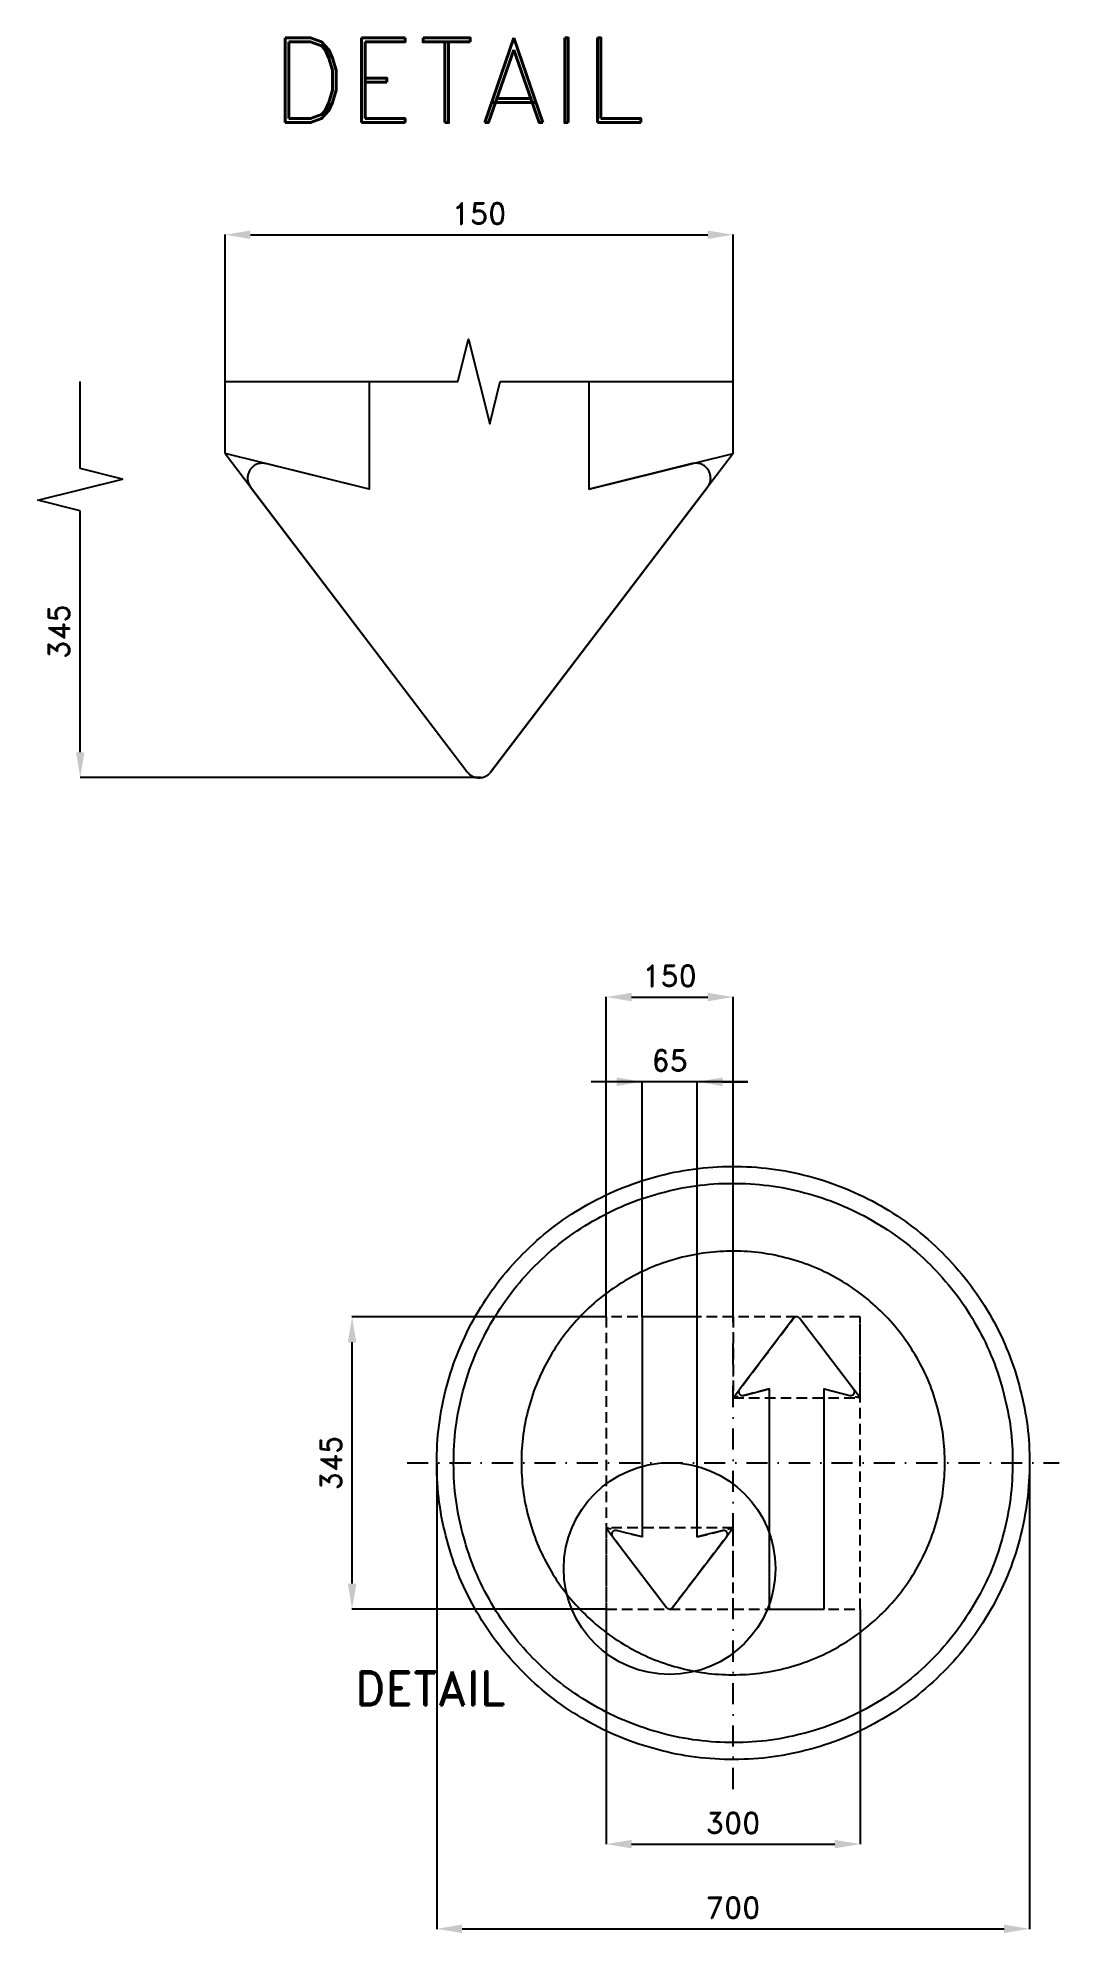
# Model space of a CAD drawing. Header units: millimetres. Extents: x -466 to 740, y -200 to 2037.
import ezdxf

# ---------------------------------------------------------------- set-up
doc = ezdxf.new("R2010")
doc.units = ezdxf.units.MM
doc.header["$LTSCALE"] = 5
doc.linetypes.add('ČERCHOVANÁX2', pattern=[2, 1, -0.5, 0, -0.5])
doc.linetypes.add('ČÁRKOVANÁX2', pattern=[1.5, 1, -0.5])
for name, color, linetype in [('Kóty', 2, 'Continuous'), ('Rozpiska', 7, 'Continuous'), ('Značka', 7, 'Continuous')]:
    doc.layers.add(name, color=color, linetype=linetype)
doc.styles.get("Standard").update_dxf_attribs({"font": 'romand.shx', "height": 25})
doc.dimstyles.get("Standard").update_dxf_attribs({"dimtxt": 25, "dimasz": 30, "dimexe": 0.18, "dimexo": 0.0625, "dimgap": 12.5, "dimtad": 1, "dimdec": 0, "dimzin": 0, "dimdsep": 46, "dimtxsty": 'Standard', "dimcen": 0.09, "dimadec": 0, "dimazin": 0, "dimtfac": 1, "dimtdec": 0, "dimtofl": 0, "dimtmove": 0, "dimatfit": 3, "dimfxl": 1, "dimtolj": 1, "dimtzin": 0, "dimarcsym": 0})

# ---------------------------------------------------------------- blocks, each defined once
blk = doc.blocks.new('*D0')
at = {"layer": 'Defpoints', "color": 0, "transparency": 16777216}
for p in [(205, 182.5), (505, 182.5), (505, -95)]:
    blk.add_point(p, dxfattribs=at)
at = {"layer": 'Kóty', "color": 0, "lineweight": -2, "transparency": 16777216}
for p, q in [((205, 182.4), (205, -95.2)), ((505, 182.4), (505, -95.2)), ((235, -95), (475, -95))]:
    blk.add_line(p, q, dxfattribs=at)
at = {"layer": 'Kóty', "color": 0, "transparency": 16777216}
for points in [[(235, -90), (235, -100), (205, -95)], [(475, -90), (475, -100), (505, -95)]]:
    blk.add_solid(points, dxfattribs=at)
at = {"layer": 'Kóty', "color": 0, "transparency": 16777216, "insert": (355, -70), "char_height": 25, "attachment_point": 5}
blk.add_mtext('\\A1;300', dxfattribs=at)
blk = doc.blocks.new('*D1')
at = {"layer": 'Defpoints', "color": 0, "transparency": 16777216}
for p in [(5, 355), (705, 355), (705, -195)]:
    blk.add_point(p, dxfattribs=at)
at = {"layer": 'Kóty', "color": 0, "lineweight": -2, "transparency": 16777216}
for p, q in [((5, 354.9), (5, -195.2)), ((705, 354.9), (705, -195.2)), ((35, -195), (675, -195))]:
    blk.add_line(p, q, dxfattribs=at)
at = {"layer": 'Kóty', "color": 0, "transparency": 16777216}
for points in [[(35, -190), (35, -200), (5, -195)], [(675, -190), (675, -200), (705, -195)]]:
    blk.add_solid(points, dxfattribs=at)
at = {"layer": 'Kóty', "color": 0, "transparency": 16777216, "insert": (355, -170), "char_height": 25, "attachment_point": 5}
blk.add_mtext('\\A1;700', dxfattribs=at)
blk = doc.blocks.new('*D2')
at = {"layer": 'Defpoints', "color": 0, "transparency": 16777216}
for p in [(-95, 527.5), (205, 527.5), (205, 182.5)]:
    blk.add_point(p, dxfattribs=at)
at = {"layer": 'Kóty', "color": 0, "lineweight": -2, "transparency": 16777216}
for p, q in [((204.9, 527.5), (-95.2, 527.5)), ((-95, 212.5), (-95, 497.5)), ((204.9, 182.5), (-95.2, 182.5))]:
    blk.add_line(p, q, dxfattribs=at)
at = {"layer": 'Kóty', "color": 0, "transparency": 16777216}
for points in [[(-100, 497.5), (-90, 497.5), (-95, 527.5)], [(-100, 212.5), (-90, 212.5), (-95, 182.5)]]:
    blk.add_solid(points, dxfattribs=at)
at = {"layer": 'Kóty', "color": 0, "transparency": 16777216, "insert": (-120, 355), "char_height": 25, "attachment_point": 5, "rotation": 90}
blk.add_mtext('\\A1;345', dxfattribs=at)
blk = doc.blocks.new('*D3')
at = {"layer": 'Defpoints', "color": 0, "transparency": 16777216}
for p in [(355, 905), (205, 527.5), (355, 527.5)]:
    blk.add_point(p, dxfattribs=at)
at = {"layer": 'Kóty', "color": 0, "lineweight": -2, "transparency": 16777216}
for p, q in [((205, 527.6), (205, 905.2)), ((235, 905), (325, 905)), ((355, 527.6), (355, 905.2))]:
    blk.add_line(p, q, dxfattribs=at)
at = {"layer": 'Kóty', "color": 0, "transparency": 16777216}
for points in [[(235, 910), (235, 900), (205, 905)], [(325, 910), (325, 900), (355, 905)]]:
    blk.add_solid(points, dxfattribs=at)
at = {"layer": 'Kóty', "color": 0, "transparency": 16777216, "insert": (280, 930), "char_height": 25, "attachment_point": 5}
blk.add_mtext('\\A1;150', dxfattribs=at)

msp = doc.modelspace()

# ---------------------------------------------------------------- linework, layer by layer
at = {"layer": 'Kóty'}
for p, q in [((-245, 1546.6), (-245, 1805)), ((-215, 1804.9), (325, 1804.9)), ((355, 1546.6), (355, 1805)), ((-416.1, 1529), (-416.1, 1631.6)), ((-416.1, 1194), (-416.1, 1479)), ((57, 1164), (-416.1, 1164)), ((372.5, 805), (187.5, 805)), ((247.5, 527.6), (247.5, 805.2)), ((312.5, 527.6), (312.5, 805.2)), ((342.5, 805), (372.5, 805))]:
    msp.add_line(p, q, dxfattribs=at)
msp.add_lwpolyline([(-416.1, 1479), (-466.1, 1491.5), (-366.1, 1516.5), (-416.1, 1529)], dxfattribs=at)
for points in [[(-215, 1809.9), (-215, 1799.9), (-245, 1804.9)], [(325, 1809.9), (325, 1799.9), (355, 1804.9)], [(-421.1, 1194), (-411.1, 1194), (-416.1, 1164)], [(217.5, 810), (217.5, 800), (247.5, 805)], [(342.5, 810), (342.5, 800), (312.5, 805)]]:
    msp.add_solid(points, dxfattribs=at)
at = {"layer": 'Značka', "color": 7}
for p, q in [((-245, 1631.6), (30, 1631.6)), ((80, 1631.6), (355, 1631.6))]:
    msp.add_line(p, q, dxfattribs=at)
at = {"layer": 'Značka', "color": 6, "linetype": 'ČERCHOVANÁX2', "lineweight": 25, "ltscale": 5}
for p, q in [((355, -30), (355, 740)), ((-30, 355), (740, 355))]:
    msp.add_line(p, q, dxfattribs=at)
at = {"layer": 'Značka', "color": 7}
msp.add_lwpolyline([(30, 1631.6), (42.5, 1681.6), (67.5, 1581.6), (80, 1631.6)], dxfattribs=at)
at = {"layer": 'Značka', "color": 1}
for points in [[(-196.7, 1534.7), (-197.6, 1534.9), (-198.4, 1535, 0.052467), (-201.9, 1535.2, 0.05269), (-205.3, 1534.7, 0.065525), (-209.3, 1533.1, 0.065455), (-212.8, 1530.6, 0.065323), (-215.6, 1527.3, 0.0652), (-217.5, 1523.4, 0.064853), (-218.4, 1519.2, 0.063641), (-218.3, 1514.9, 0.05269), (-217.4, 1511.6, 0.057443), (-215.9, 1508.5), (-215.4, 1507.8), (-214.9, 1507.1), (41.1, 1170.8), (41.6, 1170.2), (42.1, 1169.5, 0.049058), (44.5, 1167.4, 0.04912), (47.2, 1165.7, 0.061129), (51, 1164.3, 0.06137), (55, 1163.9, 0.061013), (59, 1164.3, 0.05949), (62.8, 1165.7, 0.049126), (65.5, 1167.4, 0.05367), (67.9, 1169.5), (68.4, 1170.2), (68.9, 1170.8), (324.9, 1507.1), (325.4, 1507.8), (325.9, 1508.5, 0.052534), (327.4, 1511.6, 0.052679), (328.3, 1514.9, 0.065501), (328.4, 1519.2, 0.06545), (327.5, 1523.4, 0.06532), (325.6, 1527.3, 0.065186), (322.8, 1530.6, 0.064843), (319.3, 1533.1, 0.063677), (315.3, 1534.7, 0.052686), (311.9, 1535.2, 0.057428), (308.4, 1535, 0.011511), (307.6, 1534.9, 0.003774), (306.7, 1534.7), (185, 1504.6), (185, 1631.6)], [(685, 355), (685, 352.8), (685, 350.7, -0.032166), (681.7, 307.7, -0.035722), (672.6, 265.4, -0.036665), (658.4, 224.6, -0.034754), (638.6, 186.3, -0.034039), (614.2, 150.6, -0.034453), (585.3, 118.6, -0.03456), (552.5, 90.5, -0.034426), (516.2, 67.1, -0.034389), (477.3, 48.4, -0.034418), (436.2, 35.2, -0.034424), (393.8, 27.1, -0.034417), (350.7, 25, -0.034416), (307.6, 28.3, -0.034417), (265.4, 37.4, -0.034417), (224.7, 51.7, -0.034416), (186.3, 71.4, -0.034417), (150.6, 95.7, -0.034417), (118.6, 124.7, -0.034417), (90.5, 157.5, -0.034417), (67.1, 193.8, -0.034417), (48.4, 232.7, -0.034417), (35.2, 273.8, -0.034417), (27.1, 316.2, -0.034417), (25, 359.3, -0.034417), (28.3, 402.4, -0.034417), (37.4, 444.6, -0.034417), (51.7, 485.3, -0.034416), (71.4, 523.7, -0.034417), (95.7, 559.4, -0.034418), (124.7, 591.4, -0.034417), (157.5, 619.5, -0.034415), (193.8, 642.9, -0.034416), (232.7, 661.6, -0.034417), (273.8, 674.8, -0.034418), (316.2, 682.9, -0.034417), (359.3, 685, -0.034417), (402.4, 681.7, -0.034417), (444.6, 672.6, -0.034415), (485.3, 658.3, -0.034416), (523.7, 638.6, -0.034418), (559.4, 614.3, -0.034406), (591.4, 585.3, -0.034413), (619.5, 552.5, -0.034487), (642.9, 516.2, -0.034418), (661.6, 477.3, -0.034077), (674.8, 436.2, -0.032792), (682.7, 395.9, -0.034265), (685, 355)], [(605, 355), (605, 356.6), (605, 358.3, 0.032169), (602.5, 390.9, 0.035722), (595.6, 422.9, 0.036667), (584.9, 453.8, 0.034753), (569.9, 482.8, 0.03404), (551.4, 509.8, 0.034453), (529.4, 534.1, 0.034563), (504.7, 555.4, 0.034428), (477.2, 573.1, 0.03439), (447.7, 587.3, 0.034416), (416.5, 597.3, 0.034424), (384.4, 603.4, 0.034418), (351.7, 605, 0.034416), (319.1, 602.5, 0.034415), (287.1, 595.6, 0.034415), (256.3, 584.8, 0.034416), (227.2, 569.9, 0.034418), (200.2, 551.4, 0.034417), (175.9, 529.4, 0.034415), (154.6, 504.6, 0.034417), (136.9, 477.2, 0.034416), (122.7, 447.7, 0.034416), (112.7, 416.5, 0.034417), (106.6, 384.4, 0.034417), (105, 351.7, 0.034417), (107.5, 319.1, 0.034417), (114.4, 287.1, 0.034417), (125.2, 256.3, 0.034417), (140.1, 227.2, 0.034416), (158.6, 200.2, 0.034416), (180.6, 175.9, 0.034417), (205.4, 154.6, 0.034417), (232.8, 136.9, 0.034417), (262.3, 122.7, 0.034417), (293.5, 112.7, 0.034416), (325.6, 106.6, 0.034416), (358.3, 105, 0.034417), (390.9, 107.5, 0.034418), (422.9, 114.4, 0.034416), (453.7, 125.2, 0.034417), (482.8, 140.1, 0.034417), (509.8, 158.6, 0.034405), (534.1, 180.6, 0.034415), (555.4, 205.4, 0.034488), (573.1, 232.8, 0.034417), (587.3, 262.3, 0.034078), (597.3, 293.5, 0.032788), (603.2, 324, 0.034264), (605, 355)], [(217.1, 275.2), (216.9, 275.2), (216.6, 275.3, 0.052467), (215.8, 275.3, 0.05269), (214.9, 275.2, 0.065525), (213.9, 274.8, 0.065455), (213, 274.2, 0.065323), (212.3, 273.4, 0.0652), (211.9, 272.4, 0.064853), (211.6, 271.3, 0.063641), (211.7, 270.3, 0.05269), (211.9, 269.4, 0.057443), (212.3, 268.7), (212.4, 268.5), (212.5, 268.3), (276.5, 184.2), (276.6, 184.1), (276.8, 183.9, 0.049058), (277.4, 183.4, 0.04912), (278.1, 183, 0.061129), (279, 182.6, 0.06137), (280, 182.5, 0.061013), (281, 182.6, 0.05949), (281.9, 183, 0.049126), (282.6, 183.4, 0.05367), (283.2, 183.9), (283.4, 184.1), (283.5, 184.2), (347.5, 268.3), (347.6, 268.5), (347.7, 268.7, 0.052534), (348.1, 269.4, 0.052679), (348.3, 270.3, 0.065501), (348.4, 271.3, 0.06545), (348.1, 272.4, 0.06532), (347.7, 273.4, 0.065186), (347, 274.2, 0.064843), (346.1, 274.8, 0.063677), (345.1, 275.2, 0.052686), (344.2, 275.3, 0.057428), (343.4, 275.3, 0.011511), (343.1, 275.2, 0.003774), (342.9, 275.2), (312.5, 267.7), (312.5, 527.5), (247.5, 527.5), (247.5, 267.7), (217.1, 275.2)], [(462.5, 182.5), (462.5, 442.3), (492.9, 434.8), (493.1, 434.8), (493.4, 434.7, 0.052468), (494.2, 434.7, 0.052618), (495.1, 434.8, 0.065513), (496.1, 435.2, 0.065448), (497, 435.8, 0.065323), (497.7, 436.6, 0.065175), (498.1, 437.6, 0.064839), (498.4, 438.7, 0.063627), (498.3, 439.7, 0.052672), (498.1, 440.6, 0.057459), (497.7, 441.3), (497.6, 441.5), (497.5, 441.7), (433.5, 525.8), (433.4, 525.9), (433.2, 526.1, 0.049058), (432.6, 526.6, 0.049103), (431.9, 527, 0.061115), (431, 527.4, 0.061339), (430, 527.5, 0.060993), (429, 527.4, 0.059453), (428.1, 527, 0.049173), (427.4, 526.6, 0.053727), (426.8, 526.1), (426.6, 525.9), (426.5, 525.8), (362.5, 441.7), (362.4, 441.5), (362.3, 441.3, 0.05252), (361.9, 440.6, 0.052669), (361.7, 439.7, 0.065501), (361.6, 438.7, 0.06545), (361.9, 437.6, 0.06532), (362.3, 436.6, 0.065186), (363, 435.8, 0.064843), (363.9, 435.2, 0.063677), (364.9, 434.8, 0.052686), (365.8, 434.7, 0.057428), (366.6, 434.7), (366.9, 434.8), (367.1, 434.8), (397.5, 442.3), (397.5, 182.5), (462.5, 182.5)]]:
    msp.add_lwpolyline(points, format="xyb", dxfattribs=at)
msp.add_lwpolyline([(-75, 1631.6), (-75, 1504.6), (-196.7, 1534.7)], dxfattribs=at)
at = {"layer": 'Značka', "color": 6, "ltscale": 2.5}
for points in [[(-245, 1546.6), (41.1, 1170.8)], [(-75, 1504.6), (-245, 1546.6)], [(355, 1546.6), (68.9, 1170.8)], [(185, 1504.6), (355, 1546.6)]]:
    msp.add_lwpolyline(points, dxfattribs=at)
at = {"layer": 'Značka', "color": 5}
msp.add_lwpolyline([(705, 355), (705, 352.7), (705, 350.4, -0.032168), (701.5, 304.8, -0.035723), (691.9, 260, -0.036667), (676.8, 216.7, -0.034754), (655.8, 176, -0.034039), (630, 138.2, -0.034453), (599.2, 104.3, -0.03456), (564.5, 74.4, -0.034426), (526, 49.6, -0.034389), (484.7, 29.8, -0.034418), (441.2, 15.8, -0.034424), (396.2, 7.3, -0.034417), (350.4, 5, -0.034416), (304.8, 8.5, -0.034417), (260, 18.1, -0.034417), (216.8, 33.3, -0.034417), (176, 54.2, -0.034417), (138.2, 80, -0.034417), (104.3, 110.8, -0.034417), (74.4, 145.5, -0.034417), (49.6, 184, -0.034417), (29.8, 225.2, -0.034417), (15.8, 268.8, -0.034417), (7.3, 313.8, -0.034417), (5, 359.6, -0.034417), (8.5, 405.2, -0.034417), (18.1, 450, -0.034417), (33.3, 493.2, -0.034417), (54.2, 534, -0.034417), (80, 571.8, -0.034416), (110.8, 605.7, -0.034418), (145.5, 635.6, -0.034417), (184, 660.4, -0.034415), (225.2, 680.2, -0.034415), (268.8, 694.2, -0.034415), (313.8, 702.7, -0.034416), (359.6, 705, -0.034417), (405.2, 701.5, -0.034417), (450, 691.9, -0.034417), (493.2, 676.7, -0.034417), (534, 655.8, -0.034417), (571.8, 630, -0.034407), (605.7, 599.2, -0.034414), (635.6, 564.5, -0.034488), (660.4, 526, -0.034419), (680.2, 484.8, -0.034077), (694.2, 441.2, -0.03279), (702.5, 398.4, -0.034265), (705, 355)], format="xyb", dxfattribs=at)
at = {"layer": 'Značka', "color": 6, "linetype": 'ČÁRKOVANÁX2', "ltscale": 2.5}
for points in [[(205, 182.5), (505, 182.5), (505, 527.5), (205, 527.5)], [(505, 527.5), (355, 527.5), (355, 431.8), (505, 431.8)], [(205, 182.5), (355, 182.5), (355, 278.2), (205, 278.2)]]:
    msp.add_lwpolyline(points, close=True, dxfattribs=at)
for points in [[(355, 431.8), (426.5, 525.8)], [(505, 431.8), (433.5, 525.8)], [(397.5, 442.3), (355, 431.8)], [(462.5, 442.3), (505, 431.8)], [(205, 278.2), (276.5, 184.2)], [(247.5, 267.7), (205, 278.2)], [(355, 278.2), (283.5, 184.2)], [(312.5, 267.7), (355, 278.2)]]:
    msp.add_lwpolyline(points, dxfattribs=at)
at = {"layer": 'Značka', "color": 7}
msp.add_circle((280, 230.3), 125, dxfattribs=at)

# ---------------------------------------------------------------- texts
at = {"layer": 'Kóty', "char_height": 25, "attachment_point": 5}
for s, insert in [('\\A1;150', (55, 1829.9)), ('\\A1;65', (280, 830))]:
    msp.add_mtext(s, dxfattribs=dict(at, insert=insert))
at = {"layer": 'Kóty', "insert": (-441.1, 1336.5), "char_height": 25, "attachment_point": 5, "rotation": 90}
msp.add_mtext('\\A1;345', dxfattribs=at)
at = {"layer": 'Rozpiska', "color": 7, "insert": (-332.5, 2037.3), "char_height": 100, "attachment_point": 1}
msp.add_mtext_dynamic_manual_height_columns('\\pi141.42714;DETAIL', width=749.521, gutter_width=100, heights=[0], dxfattribs=at)
at = {"layer": 'Značka', "color": 7, "insert": (-3.3, 88.9), "char_height": 40, "attachment_point": 5}
msp.add_mtext('\\A1;DETAIL', dxfattribs=at)

# ---------------------------------------------------------------- dimensions: what is measured, and where the dimension line sits
at = {"layer": 'Kóty'}
for base, p1, p2, picture, middle in [((355, 905), (205, 527.5), (355, 527.5), '*D3', (280, 930)), ((705, -195), (5, 355), (705, 355), '*D1', (355, -170)), ((505, -95), (205, 182.5), (505, 182.5), '*D0', (355, -70))]:
    dim = msp.add_linear_dim(base=base, p1=p1, p2=p2, dimstyle='Standard', dxfattribs=at)
    dim.commit()
    dim.dimension.update_dxf_attribs({"geometry": picture, "text_midpoint": middle})
dim = msp.add_linear_dim(base=(-95, 527.5), p1=(205, 182.5), p2=(205, 527.5), angle=90, dimstyle='Standard', dxfattribs=at)
dim.commit()
dim.dimension.update_dxf_attribs({"geometry": '*D2', "text_midpoint": (-120, 355)})

doc.saveas('drawing.dxf')
